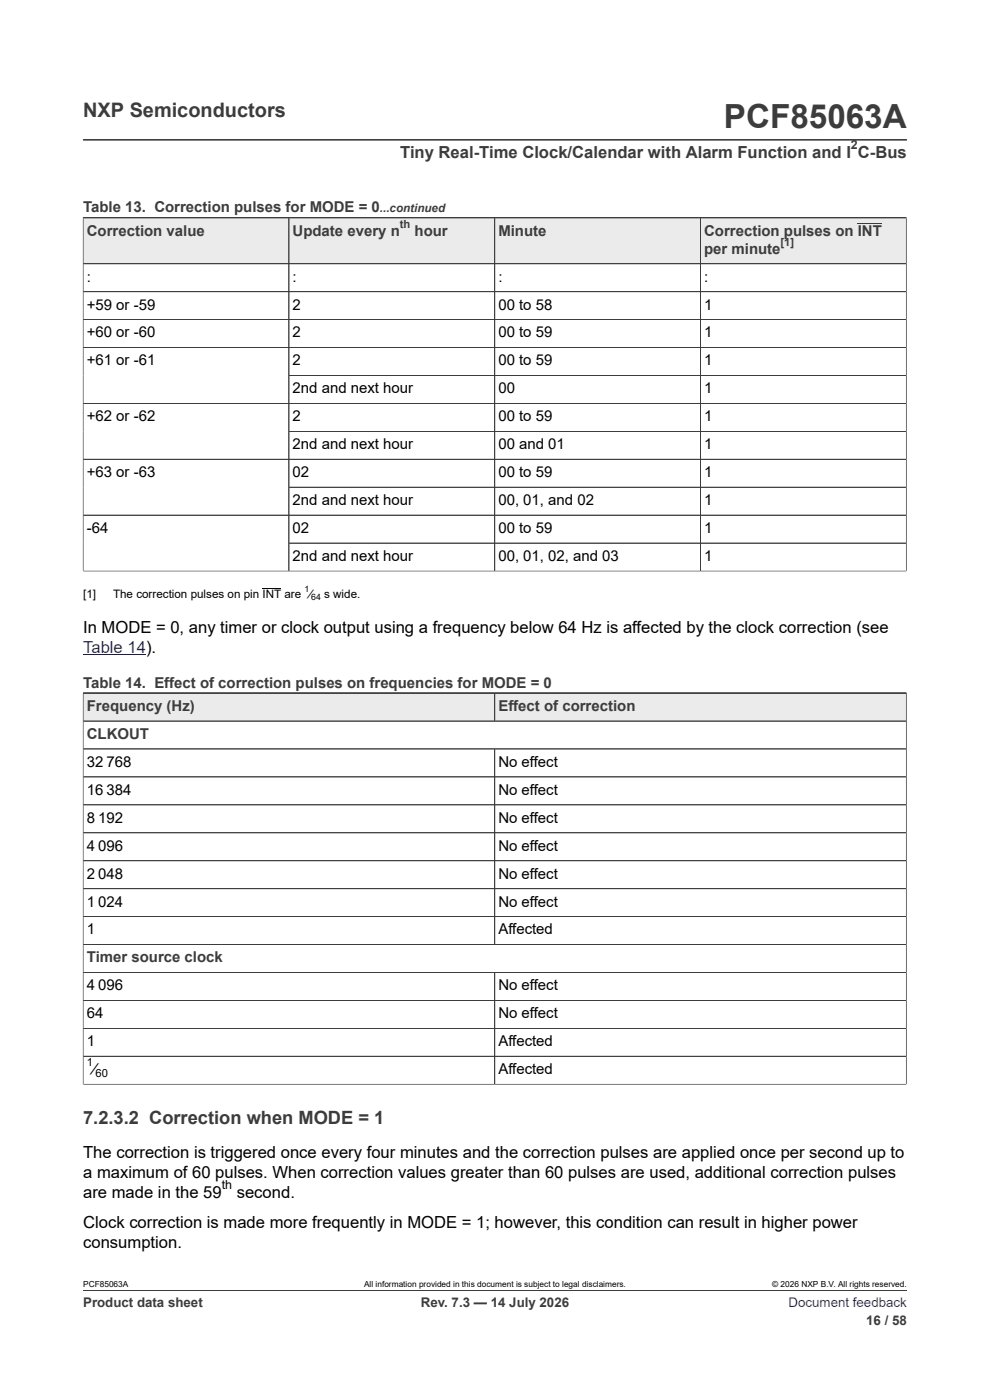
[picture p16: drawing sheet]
<svg xmlns="http://www.w3.org/2000/svg" width="210mm" height="297mm" viewBox="0 0 210 297" stroke-linecap="round" stroke-linejoin="round" font-family="sans-serif">
<defs><g id="words">
<text font-size="7.1" fill="#3c3c3c" x="153.6" y="27.2">PCF85063A</text>
<text font-size="4.2" fill="#3c3c3c" x="17.6" y="24.8">NXP Semiconductors</text>
<text font-size="3.9" fill="#3c3c3c" x="17.6" y="238.3">7.2.3.2 Correction when MODE = 1</text>
<text font-size="3.5" fill="#3c3c3c" x="84.9" y="33.5">Tiny Real-Time Clock/Calendar with Alarm Function and I C-Bus</text>
<g font-size="3.5">
<text x="17.6" y="134.2">In MODE = 0, any timer or clock output using a frequency below 64 Hz is affected by the clock correction (see</text>
<text x="17.6" y="245.7">The correction is triggered once every four minutes and the correction pulses are applied once per second up to</text>
<text x="17.6" y="249.9">a maximum of 60 pulses. When correction values greater than 60 pulses are used, additional correction pulses</text>
<text x="17.6" y="254.2">are made in the 59</text>
<text x="50.2" y="254.2">second.</text>
<text x="17.6" y="260.5">Clock correction is made more frequently in MODE = 1; however, this condition can result in higher power</text>
<text x="17.6" y="264.7">consumption.</text>
</g>
<text font-size="3.5" fill="#00f" x="17.6" y="138.4">Table 14).</text>
<g font-size="3.2" fill="#3c3c3c">
<text x="17.6" y="45.1">Table 13. Correction pulses for MODE = 0</text>
<text x="18.4" y="50">Correction value</text>
<text x="62.1" y="50">Update every n</text>
<text x="87.9" y="50">hour</text>
<text x="105.7" y="50">Minute</text>
<text x="149.4" y="50">Correction pulses on INT</text>
<text x="149.4" y="53.8">per minute</text>
<text x="17.6" y="145.9">Table 14. Effect of correction pulses on frequencies for MODE = 0</text>
<text x="18.4" y="150.8">Frequency (Hz)</text>
<text x="105.7" y="150.8">Effect of correction</text>
<text x="18.4" y="156.8">CLKOUT</text>
<text x="18.4" y="204.2">Timer source clock</text>
</g>
<g font-size="3.2">
<text x="18.4" y="59.7">:</text>
<text x="62.1" y="59.7">:</text>
<text x="105.7" y="59.7">:</text>
<text x="149.4" y="59.7">:</text>
<text x="18.4" y="65.7">+59 or -59</text>
<text x="62.1" y="65.7">2</text>
<text x="105.7" y="65.7">00 to 58</text>
<text x="149.4" y="65.7">1</text>
<text x="18.4" y="71.6">+60 or -60</text>
<text x="62.1" y="71.6">2</text>
<text x="105.7" y="71.6">00 to 59</text>
<text x="149.4" y="71.6">1</text>
<text x="18.4" y="77.5">+61 or -61</text>
<text x="62.1" y="77.5">2</text>
<text x="105.7" y="77.5">00 to 59</text>
<text x="149.4" y="77.5">1</text>
<text x="62.1" y="83.4">2nd and next hour</text>
<text x="105.7" y="83.4">00</text>
<text x="149.4" y="83.4">1</text>
<text x="18.4" y="89.4">+62 or -62</text>
<text x="62.1" y="89.4">2</text>
<text x="105.7" y="89.4">00 to 59</text>
<text x="149.4" y="89.4">1</text>
<text x="62.1" y="95.3">2nd and next hour</text>
<text x="105.7" y="95.3">00 and 01</text>
<text x="149.4" y="95.3">1</text>
<text x="18.4" y="101.2">+63 or -63</text>
<text x="62.1" y="101.2">02</text>
<text x="105.7" y="101.2">00 to 59</text>
<text x="149.4" y="101.2">1</text>
<text x="62.1" y="107.1">2nd and next hour</text>
<text x="105.7" y="107.1">00, 01, and 02</text>
<text x="149.4" y="107.1">1</text>
<text x="18.4" y="113.1">-64</text>
<text x="62.1" y="113.1">02</text>
<text x="105.7" y="113.1">00 to 59</text>
<text x="149.4" y="113.1">1</text>
<text x="62.1" y="119">2nd and next hour</text>
<text x="105.7" y="119">00, 01, 02, and 03</text>
<text x="149.4" y="119">1</text>
<text x="18.4" y="162.7">32 768</text>
<text x="105.7" y="162.7">No effect</text>
<text x="18.4" y="168.6">16 384</text>
<text x="105.7" y="168.6">No effect</text>
<text x="18.4" y="174.5">8 192</text>
<text x="105.7" y="174.5">No effect</text>
<text x="18.4" y="180.5">4 096</text>
<text x="105.7" y="180.5">No effect</text>
<text x="18.4" y="186.4">2 048</text>
<text x="105.7" y="186.4">No effect</text>
<text x="18.4" y="192.3">1 024</text>
<text x="105.7" y="192.3">No effect</text>
<text x="18.4" y="198.2">1</text>
<text x="105.7" y="198.2">Affected</text>
<text x="18.4" y="210.1">4 096</text>
<text x="105.7" y="210.1">No effect</text>
<text x="18.4" y="216">64</text>
<text x="18.4" y="221.9">1</text>
<text x="105.7" y="216">No effect</text>
<text x="105.7" y="221.9">Affected</text>
<text x="19.7" y="227.9">⁄</text>
<text x="105.7" y="227.9">Affected</text>
</g>
<g font-size="2.8" fill="#3c3c3c">
<text x="17.6" y="277.3">Product data sheet</text>
<text x="89.3" y="277.3">Rev. 7.3 — 14 July 2026</text>
<text x="183.7" y="281">16 / 58</text>
</g>
<text font-size="2.8" fill="#00f" x="167.3" y="277.3">Document feedback</text>
<text font-size="2.6" fill="#3c3c3c" x="180.5" y="31.6">2</text>
<text font-size="2.6" x="47" y="252.3">th</text>
<text font-size="2.5" fill="#3c3c3c" x="80.6" y="45.1">...continued</text>
<g font-size="2.5">
<text x="17.6" y="126.8">[1]</text>
<text x="24" y="126.8">The correction pulses on pin INT are ⁄ s wide.</text>
</g>
<g font-size="2.4" fill="#3c3c3c">
<text x="84.8" y="48.4">th</text>
<text x="165.6" y="52.2">[1]</text>
</g>
<g font-size="2.4">
<text x="18.4" y="226.2">1</text>
<text x="20.3" y="228.5">60</text>
</g>
<g font-size="1.9">
<text x="64.6" y="125.5">1</text>
<text x="66" y="127.3">64</text>
</g>
<g font-size="1.8">
<text x="17.6" y="273.1">PCF85063A</text>
<text x="77.2" y="273.1">All information provided in this document is subject to legal disclaimers.</text>
<text x="163.8" y="273.1">© 2026 NXP B.V. All rights reserved.</text>
</g>
</g></defs>
<path d="M17.6 29.7h174.8M17.6 46.2h174.6" fill="none" stroke="#3c3c3c" stroke-width=".21"/>
<path d="M17.7 46.3h43.5v9.6h-43.5z" fill="#ebebeb"/>
<path d="M17.6 46.2h43.7v9.8h-43.7z" fill="none" stroke="#3c3c3c" stroke-width=".21"/>
<path d="M61.4 46.3h43.5v9.6h-43.5z" fill="#ebebeb"/>
<path d="M61.3 46.2h43.6v9.8h-43.6z" fill="none" stroke="#3c3c3c" stroke-width=".21"/>
<path d="M105 46.3h43.5v9.6h-43.5z" fill="#ebebeb"/>
<path d="M104.9 46.2h43.7v9.8h-43.7z" fill="none" stroke="#3c3c3c" stroke-width=".21"/>
<path d="M148.7 46.3h43.5v9.6h-43.5z" fill="#ebebeb"/>
<g fill="none" stroke="#3c3c3c" stroke-width=".21">
<path d="M17.6 46.2h174.6v75M17.6 46.3v74.9M61.3 46.3v74.8M104.9 46.3v74.8M148.6 46.2v74.9M182 47.5h5.1M192.2 56h-174.6M17.6 61.9h174.6M17.6 67.8h174.6M17.6 73.7h174.6M61.3 79.7h130.9M17.6 85.6h174.6"/>
<path d="M17.6 97.4h174.6M61.3 91.5h130.9M17.6 109.3h174.6M61.3 103.4h130.9M61.3 115.2h130.9M192.3 121.1h-174.7M17.6 147h174.6"/>
</g>
<path d="M55.7 124.9h4" fill="none" stroke="#000" stroke-width=".21"/>
<path d="M17.6 138.8h13.4" fill="none" stroke="#00f" stroke-width=".21"/>
<path d="M17.7 147.1h87.2v5.8h-87.2z" fill="#ebebeb"/>
<path d="M17.6 147h87.3v6h-87.3z" fill="none" stroke="#3c3c3c" stroke-width=".21"/>
<path d="M105 147.1h87.2v5.8h-87.2z" fill="#ebebeb"/>
<g fill="none" stroke="#3c3c3c" stroke-width=".21">
<path d="M17.6 147h174.6v83.1M17.6 153h174.6M17.6 158.9h174.6M17.6 147.1v83M104.9 147v6M104.9 158.9v41.5M17.6 164.8h174.6M17.6 170.7h174.6M17.6 176.7h174.6M17.6 182.6h174.6M17.6 188.5h174.6M17.6 194.5h174.6"/>
<path d="M17.6 200.4h174.6M17.6 206.3h174.6M17.6 212.2h174.6M17.6 218.2h174.6M104.9 206.3v23.7M17.6 230h174.7M17.6 224.1h174.6M17.6 273.8h174.8"/>
</g>
<use href="#words"/>
</svg>
